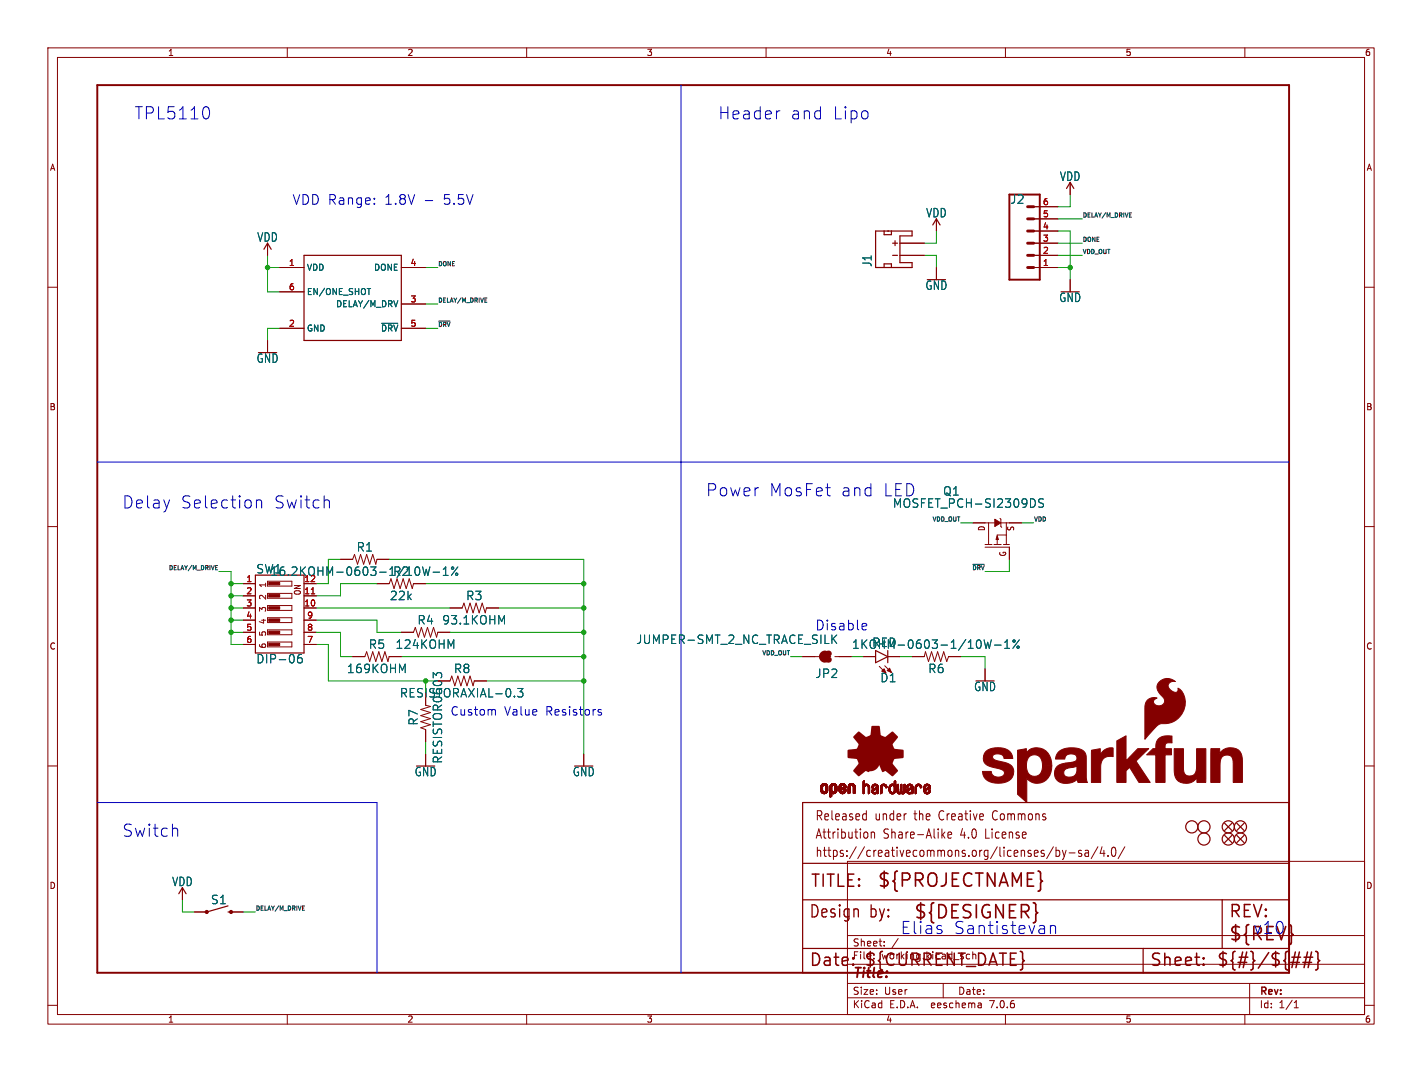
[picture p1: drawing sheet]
<svg xmlns="http://www.w3.org/2000/svg" width="297mm" height="224mm" viewBox="0 0 297 224" stroke-linecap="round" stroke-linejoin="round" font-family="sans-serif">
<defs><g id="words">
<g font-size="3.8" fill="#840000">
<text x="183.1" y="185.7">${PROJECTNAME}</text>
<text x="190.8" y="192.3">${DESIGNER}</text>
<text x="256.5" y="196.9">${REV}</text>
</g>
<g font-size="3.5" fill="#0000c2">
<text x="27.9" y="25.2">TPL5110</text>
<text x="149.9" y="25.2">Header</text>
<text x="164.9" y="25.2">and</text>
<text x="173.7" y="25.2">Lipo</text>
<text x="25.4" y="106.4">Delay</text>
<text x="37.6" y="106.4">Selection</text>
<text x="57" y="106.4">Switch</text>
<text x="147.3" y="103.9">Power</text>
<text x="160.5" y="103.9">MosFet</text>
<text x="175.4" y="103.9">and</text>
<text x="25.4" y="175">Switch</text>
<text x="188" y="195.3">Elias</text>
<text x="199" y="195.3">Santistevan</text>
<text x="261.6" y="195.3">v10</text>
</g>
<text font-size="3.5" fill="#006464" x="184.2" y="103.9">LED</text>
<g font-size="3.5" fill="#840000">
<text x="169.2" y="185.7">TITLE:</text>
<text x="168.9" y="192.1">Design</text>
<text x="181.6" y="192.1">by:</text>
<text x="256.5" y="192.1">REV:</text>
<text x="168.9" y="202.2">Date:</text>
<text x="180.3" y="202.2">${CURRENT_DATE}</text>
<text x="240" y="202.2">Sheet:</text>
<text x="254" y="202.2">${#}/${##}</text>
</g>
<g font-size="2.8" fill="#0000c2">
<text x="61" y="42.9">VDD Range:</text>
<text x="80.2" y="42.9">1.8V</text>
<text x="92.5" y="42.9">5.5V</text>
</g>
<text font-size="2.8" fill="#006464" x="170.2" y="131.8">Disable</text>
<text font-size="2.8" fill="#840000" x="178" y="204.8">Title:</text>
<g font-size="2.7" fill="#840000">
<text x="170.2" y="171.7">Released</text>
<text x="182.7" y="171.7">under</text>
<text x="191.1" y="171.7">the</text>
<text x="196.5" y="171.7">Creative</text>
<text x="208" y="171.7">Commons</text>
<text x="170.2" y="175.5">Attribution</text>
<text x="170.2" y="179.3">https://creativecommons.org/licenses/by-sa/4.0/</text>
<text x="184.5" y="175.5">Share-Alike</text>
<text x="200.8" y="175.5">4.0</text>
<text x="206.2" y="175.5">License</text>
</g>
<g font-size="2.5" fill="#006464">
<text x="221.3" y="38">VDD</text>
<text x="193.3" y="45.6">VDD</text>
<text x="210.9" y="42.8">J2</text>
<text x="53.6" y="50.7">VDD</text>
<text x="182.3" y="55.8" transform="rotate(-90 182.3 55.8)">J1</text>
<text x="193.2" y="60.8">GND</text>
<text x="221.1" y="63.3">GND</text>
<text x="53.5" y="76">GND</text>
<text x="186.4" y="106.3">MOSFET_PCH-SI2309DS</text>
<text x="196.9" y="103.7">Q1</text>
<text x="53.4" y="120">SW1</text>
<text x="74.4" y="115.4">R1</text>
<text x="56.4" y="120.5">16.2KOHM-0603-1/10W-1%</text>
<text x="81.4" y="125.6">22k</text>
<text x="82" y="120.5">R2</text>
<text x="97.3" y="125.6">R3</text>
<text x="87.1" y="130.7">R4</text>
<text x="92.3" y="130.7">93.1KOHM</text>
<text x="77" y="135.7">R5</text>
<text x="82.5" y="135.7">124KOHM</text>
<text x="132.8" y="134.7">JUMPER-SMT_2_NC_TRACE_SILK</text>
<text x="177.9" y="135.7">1KOHM-0603-1/10W-1%</text>
<text x="182.1" y="135.4">RED</text>
<text x="53.4" y="138.8">DIP-06</text>
<text x="72.4" y="140.8">169KOHM</text>
<text x="94.7" y="140.8">R8</text>
<text x="170.2" y="141.8">JP2</text>
<text x="183.8" y="142.7">D1</text>
<text x="193.8" y="140.8">R6</text>
<text x="83.4" y="145.9">RESISTORAXIAL-0.3</text>
<text x="203.4" y="144.6">GND</text>
<text x="87.5" y="151.6" transform="rotate(-90 87.5 151.6)">R7</text>
<text x="92.6" y="159.6" transform="rotate(-90 92.6 159.6)">RESISTOR0603</text>
<text x="86.5" y="162.4">GND</text>
<text x="119.5" y="162.4">GND</text>
<text x="35.9" y="185.3">VDD</text>
<text x="44" y="189.1">S1</text>
</g>
<g font-size="2.5" fill="#0000c2">
<text x="94" y="149.6">Custom</text>
<text x="105.3" y="149.6">Value</text>
<text x="113.9" y="149.6">Resistors</text>
</g>
<g font-size="2.1" fill="#840000">
<text x="178" y="197.9">Sheet:</text>
<text x="178" y="200.6">File:</text>
<text x="184.1" y="200.6">working.kicad_sch</text>
<text x="178" y="208">Size:</text>
<text x="184.7" y="208">User</text>
<text x="200" y="208">Date:</text>
<text x="263" y="208.2">Rev:</text>
<text x="178" y="210.8">KiCad</text>
<text x="185.7" y="210.8">E.D.A.</text>
<text x="194.6" y="210.8">eeschema</text>
<text x="207" y="210.8">7.0.6</text>
<text x="263" y="210.8">Id:</text>
<text x="267.1" y="210.8">1/1</text>
</g>
<g font-size="1.8" fill="#840000">
<text x="35" y="11.9">1</text>
<text x="85" y="11.9">2</text>
<text x="135" y="11.9">3</text>
<text x="185" y="11.9">4</text>
<text x="235" y="11.9">5</text>
<text x="285" y="11.9">6</text>
<text x="10.3" y="35.9">A</text>
<text x="285.3" y="35.9">A</text>
<text x="10.3" y="85.9">B</text>
<text x="285.3" y="85.9">B</text>
<text x="205.9" y="111" transform="rotate(-90 205.9 111)">D</text>
<text x="212" y="111" transform="rotate(-90 212 111)">S</text>
<text x="210.3" y="116.4" transform="rotate(-90 210.3 116.4)">G</text>
<text x="55.8" y="125.4" transform="rotate(-90 55.8 125.4)">2</text>
<text x="55.8" y="122.9" transform="rotate(-90 55.8 122.9)">1</text>
<text x="63" y="124.4" transform="rotate(-90 63 124.4)">ON</text>
<text x="55.8" y="130.5" transform="rotate(-90 55.8 130.5)">4</text>
<text x="55.8" y="128" transform="rotate(-90 55.8 128)">3</text>
<text x="10.3" y="135.9">C</text>
<text x="55.8" y="135.6" transform="rotate(-90 55.8 135.6)">6</text>
<text x="55.8" y="133.1" transform="rotate(-90 55.8 133.1)">5</text>
<text x="285.3" y="135.9">C</text>
<text x="10.3" y="185.9">D</text>
<text x="285.3" y="185.9">D</text>
<text x="35" y="213.8">1</text>
<text x="85" y="213.8">2</text>
<text x="135" y="213.8">3</text>
<text x="185" y="213.8">4</text>
<text x="235" y="213.8">5</text>
<text x="285" y="213.8">6</text>
</g>
<g font-size="1.8" fill="#a90000">
<text x="217.7" y="45.5">5</text>
<text x="217.7" y="42.9">6</text>
<text x="217.7" y="53.1">2</text>
<text x="217.7" y="50.5">3</text>
<text x="217.7" y="48">4</text>
<text x="60.3" y="55.6">1</text>
<text x="85.7" y="55.6">4</text>
<text x="217.7" y="55.6">1</text>
<text x="60.3" y="60.7">6</text>
<text x="85.7" y="63.2">3</text>
<text x="60.3" y="68.3">2</text>
<text x="85.7" y="68.3">5</text>
<text x="51.4" y="121.7">1</text>
<text x="51.4" y="124.2">2</text>
<text x="63.5" y="124.2">11</text>
<text x="63.5" y="121.7">12</text>
<text x="51.4" y="126.7">3</text>
<text x="51.4" y="129.3">4</text>
<text x="51.4" y="131.8">5</text>
<text x="63.5" y="126.7">10</text>
<text x="64.1" y="131.8">8</text>
<text x="64.1" y="129.3">9</text>
<text x="51.4" y="134.4">6</text>
<text x="64.1" y="134.4">7</text>
</g>
<g font-size="1.8" fill="#006464">
<text x="64" y="56.7">VDD</text>
<text x="78" y="56.7">DONE</text>
<text x="64" y="61.8">EN/ONE_SHOT</text>
<text x="70.1" y="64.4">DELAY/M_DRV</text>
<text x="64" y="69.4">GND</text>
<text x="79.5" y="69.4">~{DRV}</text>
</g>
<g font-size="1.2" fill="#0f0f0f">
<text x="226.1" y="45.5">DELAY/M_DRIVE</text>
<text x="226.1" y="53.1">VDD_OUT</text>
<text x="226.1" y="50.6">DONE</text>
<text x="91.4" y="55.6">DONE</text>
<text x="91.4" y="63.3">DELAY/M_DRIVE</text>
<text x="91.4" y="68.3">~{DRV}</text>
<text x="194.6" y="109">VDD_OUT</text>
<text x="215.9" y="109">VDD</text>
<text x="35.1" y="119.1">DELAY/M_DRIVE</text>
<text x="202.9" y="119.1">~{DRV}</text>
<text x="159.1" y="136.9">VDD_OUT</text>
<text x="53.3" y="190.3">DELAY/M_DRIVE</text>
</g>
</g></defs>
<g fill="none" stroke="#840000" stroke-width=".21">
<path d="M10 10h277v203.9h-277zM12 12h273v199.9h-273zM60 10v2M110 10v2M160 10v2M210 10v2M260 10v2M223.5 38.1v2.5M10 60h2M55.9 50.8v2.5M58.4 55.9h5.1M83.8 55.9h5.1"/>
<path d="M185.4 55.9h.1M185.4 48.3h.1M188 53.3h5M188 50.8h5M195.6 45.7v2.6M195.6 55.9v2.5M215.9 55.9h5.1M215.9 53.3h5.1M215.9 50.8h5.1M215.9 48.3h5.1M215.9 45.7h5.1M215.9 43.2h5.1"/>
<path d="M223.5 58.4v2.6M285 60h2M55.9 71.1v2.6M58.4 68.6h5.1M58.4 61h5.1M83.8 68.6h5.1M83.8 63.5h5.1M10 110h2M71.1 116.8h2.6l.3-1 .7 2.1 .6-2.1 .6 2.1 .7-2.1 .6 2.1 .7-2.1 .6 2.1 .2-1.1h2.6M203.2 109.2h4.5M205.7 114.3h5.1v2.5M205.7 113.7h1.5"/>
<path d="M206.5 109.2v4.5M207.6 113.7h1.5M208.9 108.3l.1 .2v1.5l.2 .2M209.1 109.2h4.3M209.6 113.7h1.2M210.2 109.2v4.5M210.2 111.8h-1.9v1.9M285 110h2M50.8 127h2.5M50.8 121.9h2.5M50.8 124.5h2.5M50.8 129.5h2.5"/>
<path d="M50.8 132.1h2.5M50.8 134.6h2.5M55.9 121.4h5.1v1h-5.1zM55.9 124h5.1v1h-5.1M55.9 126.5h5.1v1h-5.1M55.9 129h5.1v1h-5.1M55.9 131.6h5.1v1h-5.1M55.9 134.1h5.1v1h-5.1M63.5 127h2.5M63.5 121.9h2.5M63.5 124.5h2.5M63.5 129.5h2.5"/>
<path d="M63.5 132.1h2.5M63.5 134.6h2.5M73.7 137.2h2.5l.4-1.1 .6 2.1 .7-2.1 .6 2.1 .6-2.1 .7 2.1 .6-2.1 .6 2.1 .3-1h2.5M78.7 121.9h2.6l.4-1 .6 2 .6-2 .7 2 .6-2 .6 2 .7-2 .6 2 .3-1h2.5M83.8 132.1h2.6l.3-1 .7 2 .6-2 .6 2 .7-2 .6 2 .7-2 .6 2 .2-1h2.6M94 127h2.5l.4-1 .6 2 .7-2 .6 2 .6-2 .7 2 .6-2 .6 2 .3-1h2.5M167.6 137.2h3.5M174.4 137.2h3.4M180.3 137.2h2.6M183.6 139.2l1.4 1.4M184.8 139.1l1.4 1.4M185.4 137.2h2.6"/>
<path d="M190.5 137.2h2.5l.3-1.1 .6 2.1 .7-2.1 .6 2.1 .6-2.1 .7 2.1 .6-2.1 .6 2.1 .4-1h2.6M205.7 139.7v2.5M10 160h2M88.9 144.8v2.5l1 .3-2 .6 2 .6-2 .7 2 .6-2 .6 2 .7-2 .6 1 .4v2.5M88.9 157.5v2.5M91.4 142.2h2.6l.4-1 .6 2.1 .6-2.1 .7 2.1 .6-2.1 .6 2.1 .7-2.1 .6 2.1 .3-1.1h2.5M121.9 157.5v2.5M285 160h2M177 179.9h108v32h-108zM180.5 170l.4 .1M180.9 169.3v2M180.9 171.2l-.4 .1"/>
<path d="M181.2 174v.9M182 173.8v1.3M182 174l.2-.2 .4 .1 .1 1.2M196.9 174.4l.5 .7M197.4 173.8l-.7 .7M198 174.4l.8-.1-.1-.4-.5-.1-.2 .3 .1 .9h.6M220 176.9l-1.4 2.5M220.6 177v1.9M220.6 177.7l.4-.1 .3 .4-.1 .8h-.6M221.9 177.6l.4 1.3M222.3 178.9l-.2 .5-.2 .1M222.7 177.6l-.4 1.3"/>
<path d="M223.3 178.2h1.2M225.9 177.7l-.4-.1-.2 .3v.3l.6 .1v.5h-.6M226.7 177.7h.6l.1 1.2M227.4 178.1l-.6 .1a.4 .4 0 0 0-.2 .3 .4 .4 0 0 0 .2 .4l.6-.1M229.3 176.9l-1.4 2.5M230.2 176.9l-.4 1.4h1M230.6 177.6v1.3M231.4 178.7v.2M232.4 177.1l.3-.1a1.34 1.34 0 0 1 0 1.9h-.2a1.44 1.44 0 0 1-.1-1.8zM234.9 176.9l-1.4 2.5M38.1 185.4v2.6M40.6 190.5h2.6"/>
<path d="M48.3 190.5h2.5M177 195.4h108M184.7 197.5v.1M184.7 196.7v.1M187.6 196l-1.3 2M10 210h2M60 211.9v2M110 211.9v2M160 211.9v2M177 208.4h108M177 205.4h108M177 201.4h108"/>
<path d="M197 205.4v3M204.9 209.6l.1 .9M205 210.4l-.2 .1M205 209.9h-.2M210 211.9v2M260 211.9v2M261 205.4v6.5M270.3 210.5h.9M270.3 209.4l.4-.4v1.5M285 210h2"/>
</g>
<g fill="none" stroke="#006464" stroke-width=".21">
<path d="M76.7 60.3h.7M79.7 67.5h3.4M88.3 118.4l.4 1.8 .3-1.3 .4 1.3 .4-1.8M90.5 119.5h1.3M92.6 118.9l.5-.5v1.8M95.6 118.4l-1.3 1.8M216.2 104.6v.9M217.9 104.3l-.6-.1-.3 .2v.5l.8 .3 .1 .4-.3 .4-.7-.1M63 136.7a.7 .7 0 0 0-.9 .8v.6l.2 .3 .5 .1 .3-.2v-.6l-.1-.2-.5-.1-.4 .3M92.6 120.2h1M104.8 129.8l.6-1.2v1.8M174 133.4l.8 1"/>
<path d="M174.8 132.6l-1.1 1.1M207.1 133.7l-.5 1.7-.3-1.2-.3 1.2M207.7 134.8h1.4M209.8 135.4h1.1M209.8 134.2l.6-.5v1.7M212.9 133.7l-1.4 1.7M91.2 141.1l-.7-.6v1.1M91.2 140.7l.3-.2 .7 .2M108.1 143.8h1.1l-.6 .7 .5 .2v.7l-.2 .2h-.5l-.3-.2"/>
<circle cx="94.5" cy="118.7" r=".25"/>
<circle cx="95.4" cy="119.9" r=".25"/>
<circle cx="211.8" cy="133.9" r=".25"/>
<circle cx="212.6" cy="135.2" r=".25"/>
</g>
<g fill="none" stroke="#840000" stroke-width=".25">
<path d="M222.8 39.4l.7-1.3 .8 1.3M55.1 52.1l.8-1.3 .7 1.3M63.5 53.3h20.3v17.8h-20.3zM182.9 48.3h7.6v1h-2.5v5.6h2.5v1h-7.6zM184.7 48.3v.7h1.5v-.7M184.7 55.9v-.8h1.5v.8M186.4 53.3h1.1M186.4 50.8h1.1M186.9 50.3v1M194.8 47l.8-1.3 .7 1.3M53.3 120.1h10.2v16.3h-10.2zM171.7 137.2h1.8"/>
<path d="M182.9 135.9l2.5 1.3-2.5 1.2zM185.4 135.9v2.5M167.6 167.6h101.6v35.6h-101.6zM255.8 174.5l1.5 1.5M255.8 172l1.5 1.5M257.3 174.5l-1.5 1.5M257.3 172l-1.5 1.5M258.3 174.5l1.5 1.5M258.3 172l1.5 1.5M259.8 172l-1.5 1.5M259.8 174.5l-1.5 1.5M37.3 186.7l.8-1.3 .8 1.3"/>
<path d="M47.6 189.2l-4.4 1.3M47.6 190.5h.7M167.6 198.1h101.6M167.6 180.3h101.6M167.6 188h101.6M238.8 198.1v5.1M255.3 188v10.1"/>
<circle cx="248.9" cy="172.7" r="1.27"/>
<circle cx="251.5" cy="175.3" r="1.27"/>
<circle cx="251.5" cy="172.7" r="1.27"/>
<circle cx="256.5" cy="175.3" r="1.27"/>
<circle cx="256.5" cy="172.7" r="1.27"/>
<circle cx="259.1" cy="172.7" r="1.27"/>
<circle cx="259.1" cy="175.3" r="1.27"/>
</g>
<g fill="#840000" stroke="#840000" stroke-width=".21">
<path d="M56.1 121.7h2.3v.5h-2.3z"/>
<path d="M56.1 124.2h2.3v.5h-2.3z"/>
<path d="M56.1 126.7h2.3v.6h-2.3z"/>
<path d="M56.1 129.3h2.3v.5h-2.3z"/>
<path d="M56.1 131.8h2.3v.5h-2.3z"/>
<path d="M56.1 134.4h2.3v.5h-2.3z"/>
<path d="M184.7 139.7l.3 .9-.9-.4z"/>
<path d="M185.3 140.1l.5-.5 .4 .9z"/>
<path d="M242.1 142.5a2.45 2.45 0 0 1 3.4-.1 1.05 1.05 0 0 0-1.4 .5 1.05 1.05 0 0 0 .6 1.4 .75 .75 0 0 0 1.4-.1l-.1-.5a3.8 3.8 0 0 1 .8 5.5 4.3 4.3 0 0 1-4.3 2 7.8 7.8 0 0 0-2.7 2.4l-.7 .8v-6.4a1.93 1.93 0 0 1 2.6-2.2 .81 .81 0 0 0-.8 .9 .81 .81 0 0 0 1 .7 1.09 1.09 0 0 0 1.3-.6 1.09 1.09 0 0 0-.4-1.3 2.08 2.08 0 0 1-.7-3z"/>
<path d="M171.4 165.1h.4z"/>
<path d="M171.4 165l.4 .1z"/>
<path d="M171.4 165h.4z"/>
<path d="M171.4 164.9l.4 .1z"/>
<path d="M171.4 164.9h.4z"/>
<path d="M171.4 164.8l.4 .1z"/>
<path d="M171.4 164.8h.4z"/>
<path d="M171.4 164.7l.4 .1z"/>
<path d="M171.4 164.7h.4z"/>
<path d="M171.4 164.6l.4 .1z"/>
<path d="M171.4 164.6h.4z"/>
<path d="M171.4 164.5l.4 .1z"/>
<path d="M171.4 164.5h.4z"/>
<path d="M171.4 164.4l.4 .1z"/>
<path d="M171.4 164.4h.4z"/>
<path d="M171.4 164.3l.4 .1z"/>
<path d="M171.4 165.2h.4z"/>
<path d="M171.4 165.1l.4 .1z"/>
<path d="M171.4 164.3h.4z"/>
<path d="M171.4 165.3h.5z"/>
<path d="M171.4 165.2l.5 .1z"/>
<path d="M171.4 165.2h.5z"/>
<path d="M171.4 164.2l.5 .1z"/>
<path d="M171.4 164.2h.5z"/>
<path d="M171.5 165.3h.5z"/>
<path d="M171.5 165.3h.4z"/>
<path d="M171.5 164.2h.4z"/>
<path d="M171.5 164.1l.4 .1z"/>
<path d="M171.5 164.1h.4z"/>
<path d="M171.5 164.1h.5z"/>
<path d="M171.5 165.4h.5z"/>
<path d="M171.5 165.3l.5 .1z"/>
<path d="M171.5 165.4h.6z"/>
<path d="M171.5 164.1h.6z"/>
<path d="M171.5 165.4h1.3z"/>
<path d="M171.5 164l1.3 .1z"/>
<path d="M171.5 164h1.3z"/>
<path d="M171.5 165.5h1.3z"/>
<path d="M171.5 165.4l1.3 .1z"/>
<path d="M171.6 165.5h1.1z"/>
<path d="M171.6 164h1.1z"/>
<path d="M171.6 163.9l1.1 .1z"/>
<path d="M171.6 163.9h1.1z"/>
<path d="M171.6 165.5l1.1 .1z"/>
<path d="M171.6 165.6h1.1z"/>
<path d="M171.6 163.8l1.1 .1z"/>
<path d="M171.7 165.6h.9z"/>
<path d="M171.7 163.8h.9z"/>
<path d="M171.7 165.6l.9 .1z"/>
<path d="M171.7 165.7h.9z"/>
<path d="M171.7 163.8h.8z"/>
<path d="M171.8 165.7h.7z"/>
<path d="M171.8 163.8h.7z"/>
<path d="M171.8 163.7l.7 .1z"/>
<path d="M171.8 163.7h.7z"/>
<path d="M171.9 165.7l.5 .1z"/>
<path d="M171.9 163.7h.5z"/>
<path d="M171.9 165.8h.5z"/>
<path d="M172 163.7h.3z"/>
<path d="M172 165.8h.3z"/>
<path d="M172.1 165.8h.1z"/>
<path d="M172.1 163.7h.2z"/>
<path d="M172.2 164.1h.6z"/>
<path d="M172.2 165.4h.6z"/>
<path d="M172.3 164.1h.5z"/>
<path d="M172.3 165.4h.5z"/>
<path d="M172.3 165.3l.5 .1z"/>
<path d="M172.3 165.3h.5z"/>
<path d="M172.4 165.3h.4z"/>
<path d="M172.4 165.3h.5z"/>
<path d="M172.4 164.1h.4z"/>
<path d="M172.4 164.1l.5 .1z"/>
<path d="M172.4 164.2h.5z"/>
<path d="M172.4 165.2l.5 .1z"/>
<path d="M172.4 165.2h.5z"/>
<path d="M172.5 165.2h.4z"/>
<path d="M172.5 164.3h.4z"/>
<path d="M172.5 164.2l.4 .1z"/>
<path d="M172.5 164.2h.4z"/>
<path d="M172.5 165.1l.4 .1z"/>
<path d="M172.5 165.1h.4z"/>
<path d="M172.5 165l.4 .1z"/>
<path d="M172.5 165h.4z"/>
<path d="M172.5 164.9l.4 .1z"/>
<path d="M172.5 164.9h.4z"/>
<path d="M172.5 164.8l.4 .1z"/>
<path d="M172.5 164.8h.4z"/>
<path d="M172.5 164.7l.4 .1z"/>
<path d="M172.5 164.7h.4z"/>
<path d="M172.5 164.6l.4 .1z"/>
<path d="M172.5 164.6h.4z"/>
<path d="M172.5 164.5l.4 .1z"/>
<path d="M172.5 164.5h.4z"/>
<path d="M172.5 164.4l.4 .1z"/>
<path d="M172.5 164.4h.4z"/>
<path d="M172.5 164.3l.4 .1z"/>
<path d="M173.3 166.4h.3z"/>
<path d="M173.3 166.4h.4z"/>
<path d="M173.3 166.3l.4 .1z"/>
<path d="M173.3 166.3h.4z"/>
<path d="M173.3 166.2l.4 .1z"/>
<path d="M173.3 166.2h.4z"/>
<path d="M173.3 166.1l.4 .1z"/>
<path d="M173.3 166.1h.4z"/>
<path d="M173.3 166l.4 .1z"/>
<path d="M173.3 166h.4z"/>
<path d="M173.3 165.9l.4 .1z"/>
<path d="M173.3 165.9h.4z"/>
<path d="M173.3 165.8l.4 .1z"/>
<path d="M173.3 165.8h.4z"/>
<path d="M173.3 165.7l.5 .1z"/>
<path d="M173.3 165.7h1.1z"/>
<path d="M173.3 165.7h1.2z"/>
<path d="M173.3 165.6l1.2 .1z"/>
<path d="M173.3 165.6h1.2z"/>
<path d="M173.3 165.6h1.3z"/>
<path d="M173.3 165.5l1.3 .1z"/>
<path d="M173.3 165.5h1.3z"/>
<path d="M173.3 165.5h1.4z"/>
<path d="M173.3 165.4l1.4 .1z"/>
<path d="M173.3 165.4h1.4z"/>
<path d="M173.3 165.4h.7z"/>
<path d="M173.3 165.4h.6z"/>
<path d="M173.3 165.3l.6 .1z"/>
<path d="M173.3 165.3h.6z"/>
<path d="M173.3 165.3h.5z"/>
<path d="M173.3 165.2l.5 .1z"/>
<path d="M173.3 165.2h.5z"/>
<path d="M173.3 165.2h.4z"/>
<path d="M173.3 165.1l.4 .1z"/>
<path d="M173.3 165.1h.4z"/>
<path d="M173.3 165l.4 .1z"/>
<path d="M173.3 165h.4z"/>
<path d="M173.3 164.9l.4 .1z"/>
<path d="M173.3 164.9h.4z"/>
<path d="M173.3 164.8l.4 .1z"/>
<path d="M173.3 164.8h.4z"/>
<path d="M173.3 164.7l.4 .1z"/>
<path d="M173.3 164.7h.4z"/>
<path d="M173.3 164.6l.4 .1z"/>
<path d="M173.3 164.6h.4z"/>
<path d="M173.3 164.5l.4 .1z"/>
<path d="M173.3 164.5h.4z"/>
<path d="M173.3 164.4l.4 .1z"/>
<path d="M173.3 164.4h.4z"/>
<path d="M173.3 164.3l.4 .1z"/>
<path d="M173.3 164.3h.4z"/>
<path d="M173.3 164.2l.5 .1z"/>
<path d="M173.3 166.5h.2z"/>
<path d="M173.3 166.4l.2 .1z"/>
<path d="M173.3 164.2h.5z"/>
<path d="M173.4 166.5h.1z"/>
<path d="M173.4 164.2h.4z"/>
<path d="M173.4 164.1l.4 .1z"/>
<path d="M173.4 164.1h.5z"/>
<path d="M173.4 164.1h.6z"/>
<path d="M173.4 164l1.3 .1z"/>
<path d="M173.4 164h1.3z"/>
<path d="M173.5 164h1.2z"/>
<path d="M173.5 163.9l1.1 .1z"/>
<path d="M173.5 163.9h1.1z"/>
<path d="M173.6 163.9h1z"/>
<path d="M173.6 163.8l1 .1z"/>
<path d="M173.6 163.8h1z"/>
<path d="M173.6 163.8h.9z"/>
<path d="M173.7 163.8h.8z"/>
<path d="M173.7 163.8h.7z"/>
<path d="M173.7 163.7l.7 .1z"/>
<path d="M173.7 163.7h.7z"/>
<path d="M173.8 163.7h.6z"/>
<path d="M173.8 165.7l.5 .1z"/>
<path d="M173.8 163.7h.5z"/>
<path d="M173.8 165.8h.5z"/>
<path d="M173.9 163.7h.4z"/>
<path d="M173.9 165.8h.3z"/>
<path d="M173.9 163.7h.3z"/>
<path d="M173.9 163.7h.2z"/>
<path d="M174 165.8h.1z"/>
<path d="M174.1 164.1h.6z"/>
<path d="M174.1 165.4h.6z"/>
<path d="M174.2 165.4h.5z"/>
<path d="M174.2 164.1h.5z"/>
<path d="M174.2 165.3l.5 .1z"/>
<path d="M174.3 165.3h.4z"/>
<path d="M174.3 164.1h.4z"/>
<path d="M174.3 164.1l.4 .1z"/>
<path d="M174.3 165.3h.5z"/>
<path d="M174.3 164.2h.5z"/>
<path d="M174.3 165.2l.5 .1z"/>
<path d="M174.4 165.2h.4z"/>
<path d="M174.4 164.2h.4z"/>
<path d="M174.4 164.3h.4z"/>
<path d="M174.4 164.2l.4 .1z"/>
<path d="M174.4 165.1l.4 .1z"/>
<path d="M174.4 165.1h.4z"/>
<path d="M174.4 164.4h.4z"/>
<path d="M174.4 164.3l.4 .1z"/>
<path d="M174.4 165l.4 .1z"/>
<path d="M174.4 165h.4z"/>
<path d="M174.4 164.9l.4 .1z"/>
<path d="M174.4 164.9h.4z"/>
<path d="M174.4 164.8l.4 .1z"/>
<path d="M174.4 164.8h.4z"/>
<path d="M174.4 164.7l.4 .1z"/>
<path d="M174.4 164.7h.4z"/>
<path d="M174.4 164.6l.4 .1z"/>
<path d="M174.4 164.6h.4z"/>
<path d="M174.4 164.5l.4 .1z"/>
<path d="M174.4 164.5h.4z"/>
<path d="M174.4 164.4l.4 .1z"/>
<path d="M175.3 165.2h.4z"/>
<path d="M175.3 165.1l.3 .1z"/>
<path d="M175.3 165.1h.3z"/>
<path d="M175.3 165.1h.4z"/>
<path d="M175.3 165l.4 .1z"/>
<path d="M175.3 165h.4z"/>
<path d="M175.3 165h.5z"/>
<path d="M175.3 165h.6z"/>
<path d="M175.3 164.9l.6 .1z"/>
<path d="M175.3 164.9h.7z"/>
<path d="M175.3 164.9h.8z"/>
<path d="M175.3 164.8l.9 .1z"/>
<path d="M175.3 164.8h.9z"/>
<path d="M175.3 164.8h1z"/>
<path d="M175.3 164.7l1.1 .1z"/>
<path d="M175.3 164.7h1.1z"/>
<path d="M175.3 164.7h1.2z"/>
<path d="M175.3 164.6l1.3 .1z"/>
<path d="M175.3 164.6h1.3z"/>
<path d="M175.3 164.6h1.4z"/>
<path d="M175.3 164.6h.3z"/>
<path d="M175.3 164.5l.3 .1z"/>
<path d="M175.3 164.5h.3z"/>
<path d="M175.3 164.4l.3 .1z"/>
<path d="M175.3 164.4h.3z"/>
<path d="M175.3 164.3l.3 .1z"/>
<path d="M175.3 164.3h.3z"/>
<path d="M175.3 164.3h.4z"/>
<path d="M175.3 164.2l.4 .1z"/>
<path d="M175.3 165.3h.4z"/>
<path d="M175.3 165.2l.4 .1z"/>
<path d="M175.3 164.2h.4z"/>
<path d="M175.3 165.3h.5z"/>
<path d="M175.3 164.1l.4 .1z"/>
<path d="M175.3 164.1h.5z"/>
<path d="M175.3 165.3l.5 .1z"/>
<path d="M175.3 165.4h.6z"/>
<path d="M175.3 165.4h.5z"/>
<path d="M175.3 164.1h.6z"/>
<path d="M175.3 165.4h1.3z"/>
<path d="M175.3 164l1.3 .1z"/>
<path d="M175.3 164h1.3z"/>
<path d="M175.4 165.5h1.2z"/>
<path d="M175.4 165.4l1.2 .1z"/>
<path d="M175.4 164h1.2z"/>
<path d="M175.4 165.5h1.1z"/>
<path d="M175.4 163.9l1.2 .1z"/>
<path d="M175.4 165.5l1.1 .1z"/>
<path d="M175.4 163.9h1.1z"/>
<path d="M175.4 165.6h1.1z"/>
<path d="M175.5 165.6h1z"/>
<path d="M175.5 163.9h1z"/>
<path d="M175.5 165.6h.9z"/>
<path d="M175.5 163.8l1 .1z"/>
<path d="M175.5 163.8h1z"/>
<path d="M175.5 163.8h.9z"/>
<path d="M175.5 165.6l.9 .1z"/>
<path d="M175.5 165.7h.9z"/>
<path d="M175.6 165.7h.8z"/>
<path d="M175.6 163.8h.8z"/>
<path d="M175.6 165.7h.7z"/>
<path d="M175.6 163.7l.7 .1z"/>
<path d="M175.6 163.7h.7z"/>
<path d="M175.7 163.7h.6z"/>
<path d="M175.7 165.7h.6z"/>
<path d="M175.7 163.7h.5z"/>
<path d="M175.7 165.7l.5 .1z"/>
<path d="M175.7 164.6h1z"/>
<path d="M175.8 163.7h.4z"/>
<path d="M175.8 165.8h.4z"/>
<path d="M175.8 164.6h.9z"/>
<path d="M175.8 163.7h.3z"/>
<path d="M175.8 165.8h.3z"/>
<path d="M175.9 165.8h.2z"/>
<path d="M175.9 164.5l.8 .1z"/>
<path d="M175.9 163.7h.2z"/>
<path d="M175.9 164.5h.8z"/>
<path d="M176 164.5h.7z"/>
<path d="M176 164.1h.6z"/>
<path d="M176.1 165.4h.5z"/>
<path d="M176.1 164.5h.6z"/>
<path d="M176.1 164.1h.5z"/>
<path d="M176.1 164.4l.6 .1z"/>
<path d="M176.1 164.4h.6z"/>
<path d="M176.1 164.1h.6z"/>
<path d="M176.1 165.3l.5 .1z"/>
<path d="M176.2 165.3h.5z"/>
<path d="M176.2 164.1h.5z"/>
<path d="M176.2 164.1l.5 .1z"/>
<path d="M176.2 164.4h.5z"/>
<path d="M176.2 164.2h.5z"/>
<path d="M176.3 165.3h.4z"/>
<path d="M176.3 165.2l.4 .1z"/>
<path d="M176.3 164.4h.4z"/>
<path d="M176.3 164.2h.4z"/>
<path d="M176.3 165.2h.4z"/>
<path d="M176.3 164.3l.4 .1z"/>
<path d="M176.3 164.3h.4z"/>
<path d="M176.3 164.2l.4 .1z"/>
<path d="M176.3 165.1l.4 .1z"/>
<path d="M176.3 165.1h.4z"/>
<path d="M176.3 165l.4 .1z"/>
<path d="M176.3 165h.4z"/>
<path d="M176.4 165h.3z"/>
<path d="M176.4 164.9l.3 .1z"/>
<path d="M176.5 164.9h.2z"/>
<path d="M177.1 165.7h.3z"/>
<path d="M177.1 165.7h.4z"/>
<path d="M177.1 165.6l.4 .1z"/>
<path d="M177.1 165.6h.4z"/>
<path d="M177.1 165.5l.4 .1z"/>
<path d="M177.1 165.5h.4z"/>
<path d="M177.1 165.4l.4 .1z"/>
<path d="M177.1 165.4h.4z"/>
<path d="M177.1 165.3l.4 .1z"/>
<path d="M177.1 165.3h.4z"/>
<path d="M177.1 165.2l.4 .1z"/>
<path d="M177.1 165.2h.4z"/>
<path d="M177.1 165.1l.4 .1z"/>
<path d="M177.1 165.1h.4z"/>
<path d="M177.1 165l.4 .1z"/>
<path d="M177.1 165h.4z"/>
<path d="M177.1 164.9l.4 .1z"/>
<path d="M177.1 164.9h.4z"/>
<path d="M177.1 164.8l.4 .1z"/>
<path d="M177.1 164.8h.4z"/>
<path d="M177.1 164.7l.4 .1z"/>
<path d="M177.1 164.7h.4z"/>
<path d="M177.1 164.6l.4 .1z"/>
<path d="M177.1 164.6h.4z"/>
<path d="M177.1 164.5l.4 .1z"/>
<path d="M177.1 164.5h.4z"/>
<path d="M177.1 164.4l.4 .1z"/>
<path d="M177.1 164.4h.4z"/>
<path d="M177.1 164.3l.4 .1z"/>
<path d="M177.1 164.3h.4z"/>
<path d="M177.2 165.7h.2z"/>
<path d="M177.2 164.3h.3z"/>
<path d="M177.2 164.3h.4z"/>
<path d="M177.2 164.2l.4 .1z"/>
<path d="M177.2 165.7l.1 .1z"/>
<path d="M177.2 164.2h.4z"/>
<path d="M177.2 164.1l.5 .1z"/>
<path d="M177.2 164.1h.5z"/>
<path d="M177.2 164.1h.6z"/>
<path d="M177.2 164l1.3 .1z"/>
<path d="M177.2 164h1.3z"/>
<path d="M177.3 164h1.2z"/>
<path d="M177.3 163.9l1.2 .1z"/>
<path d="M177.3 163.9h1.2z"/>
<path d="M177.3 163.9h1.1z"/>
<path d="M177.4 163.9h1z"/>
<path d="M177.4 163.8l1 .1z"/>
<path d="M177.4 163.8h1z"/>
<path d="M177.4 163.8h.9z"/>
<path d="M177.5 163.8h.8z"/>
<path d="M177.5 163.7l.8 .1z"/>
<path d="M177.5 163.7h.7z"/>
<path d="M177.6 163.7h.6z"/>
<path d="M177.6 163.7h.5z"/>
<path d="M177.7 163.7h.4z"/>
<path d="M177.7 163.7h.3z"/>
<path d="M177.8 163.7h.2z"/>
<path d="M178 164.1h.5z"/>
<path d="M178 164.1h.6z"/>
<path d="M178.1 164.1h.5z"/>
<path d="M178.1 164.1l.5 .1z"/>
<path d="M178.1 164.2h.5z"/>
<path d="M178.2 164.2h.4z"/>
<path d="M178.2 164.2l.4 .1z"/>
<path d="M178.2 164.3h.4z"/>
<path d="M178.2 165.7h.3z"/>
<path d="M178.2 165.7h.4z"/>
<path d="M178.2 165.6l.4 .1z"/>
<path d="M178.2 165.6h.4z"/>
<path d="M178.2 165.5l.4 .1z"/>
<path d="M178.2 165.5h.4z"/>
<path d="M178.2 165.4l.4 .1z"/>
<path d="M178.2 165.4h.4z"/>
<path d="M178.2 165.3l.4 .1z"/>
<path d="M178.2 165.3h.4z"/>
<path d="M178.2 165.2l.4 .1z"/>
<path d="M178.2 165.2h.4z"/>
<path d="M178.2 165.1l.4 .1z"/>
<path d="M178.2 165.1h.4z"/>
<path d="M178.2 165l.4 .1z"/>
<path d="M178.2 165h.4z"/>
<path d="M178.2 164.9l.4 .1z"/>
<path d="M178.2 164.9h.4z"/>
<path d="M178.2 164.8l.4 .1z"/>
<path d="M178.2 164.8h.4z"/>
<path d="M178.2 164.7l.4 .1z"/>
<path d="M178.2 164.7h.4z"/>
<path d="M178.2 164.6l.4 .1z"/>
<path d="M178.2 164.6h.4z"/>
<path d="M178.2 164.5l.4 .1z"/>
<path d="M178.2 164.5h.4z"/>
<path d="M178.2 164.4l.4 .1z"/>
<path d="M178.2 164.4h.4z"/>
<path d="M178.2 164.3l.4 .1z"/>
<path d="M178.3 165.7l.1 .1z"/>
<path d="M180.3 165.8h.1z"/>
<path d="M180.3 165.7l.2 .1z"/>
<path d="M180.3 163.3h.3z"/>
<path d="M180.3 165.7h.2z"/>
<path d="M180.3 165.6l.2 .1z"/>
<path d="M180.3 165.6h.3z"/>
<path d="M180.3 165.5l.3 .1z"/>
<path d="M180.3 165.5h.3z"/>
<path d="M180.3 165.4l.3 .1z"/>
<path d="M180.3 165.4h.3z"/>
<path d="M180.3 165.3l.3 .1z"/>
<path d="M180.3 165.3h.3z"/>
<path d="M180.3 165.2l.3 .1z"/>
<path d="M180.3 165.2h.3z"/>
<path d="M180.3 165.1l.3 .1z"/>
<path d="M180.3 165.1h.3z"/>
<path d="M180.3 165l.3 .1z"/>
<path d="M180.3 165h.3z"/>
<path d="M180.3 164.9l.3 .1z"/>
<path d="M180.3 164.9h.3z"/>
<path d="M180.3 164.8l.3 .1z"/>
<path d="M180.3 164.8h.3z"/>
<path d="M180.3 164.7l.3 .1z"/>
<path d="M180.3 164.7h.3z"/>
<path d="M180.3 164.6l.3 .1z"/>
<path d="M180.3 164.6h.3z"/>
<path d="M180.3 164.5l.3 .1z"/>
<path d="M180.3 164.5h.3z"/>
<path d="M180.3 164.4l.3 .1z"/>
<path d="M180.3 164.4h.3z"/>
<path d="M180.3 164.3l.3 .1z"/>
<path d="M180.3 164.3h.3z"/>
<path d="M180.3 164.2l.4 .1z"/>
<path d="M180.3 164.2h.4z"/>
<path d="M180.3 164.1l.5 .1z"/>
<path d="M180.3 164.1h.5z"/>
<path d="M180.3 164.1h.6z"/>
<path d="M180.3 164.1h1.2z"/>
<path d="M180.3 164l1.2 .1z"/>
<path d="M180.3 164h1.2z"/>
<path d="M180.3 164h1.1z"/>
<path d="M180.3 163.9l1.1 .1z"/>
<path d="M180.3 163.9h1.1z"/>
<path d="M180.3 163.9h1z"/>
<path d="M180.3 163.9h.3z"/>
<path d="M180.3 163.8l.3 .1z"/>
<path d="M180.3 163.8h.3z"/>
<path d="M180.3 163.7l.3 .1z"/>
<path d="M180.3 163.7h.3z"/>
<path d="M180.3 163.6l.3 .1z"/>
<path d="M180.3 163.6h.3z"/>
<path d="M180.3 163.5l.3 .1z"/>
<path d="M180.3 163.5h.3z"/>
<path d="M180.3 163.4l.3 .1z"/>
<path d="M180.3 163.4h.3z"/>
<path d="M180.3 163.3l.3 .1z"/>
<path d="M180.3 163.2l.3 .1z"/>
<path d="M180.3 163.2h.3z"/>
<path d="M180.4 163.2h.2z"/>
<path d="M180.4 163.2h.1z"/>
<path d="M180.4 163.1l.1 .1z"/>
<path d="M180.7 163.9h.5z"/>
<path d="M180.7 163.8l.5 .1z"/>
<path d="M180.7 163.8h.5z"/>
<path d="M180.8 163.8h.3z"/>
<path d="M181 164.1h.5z"/>
<path d="M181.1 164.1h.4z"/>
<path d="M181.2 164.1l.4 .1z"/>
<path d="M181.2 164.2h.4z"/>
<path d="M181.3 164.2h.3z"/>
<path d="M181.3 164.3h.3z"/>
<path d="M181.3 164.2l.3 .1z"/>
<path d="M181.3 164.4h.3z"/>
<path d="M181.3 164.3l.3 .1z"/>
<path d="M181.3 164.5h.3z"/>
<path d="M181.3 164.4l.3 .1z"/>
<path d="M181.4 165.8h.1z"/>
<path d="M181.4 165.7l.1 .1z"/>
<path d="M181.4 165.7h.2z"/>
<path d="M181.4 165.6l.2 .1z"/>
<path d="M181.4 165.6h.2z"/>
<path d="M181.4 165.5l.2 .1z"/>
<path d="M181.4 165.5h.2z"/>
<path d="M181.4 165.4l.2 .1z"/>
<path d="M181.4 165.4h.2z"/>
<path d="M181.4 165.3l.2 .1z"/>
<path d="M181.4 165.3h.2z"/>
<path d="M181.4 165.2l.2 .1z"/>
<path d="M181.4 165.2h.2z"/>
<path d="M181.4 165.1l.2 .1z"/>
<path d="M181.4 165.1h.2z"/>
<path d="M181.4 165l.2 .1z"/>
<path d="M181.4 165h.2z"/>
<path d="M181.4 164.9l.2 .1z"/>
<path d="M181.4 164.9h.2z"/>
<path d="M181.4 164.8l.2 .1z"/>
<path d="M181.4 164.8h.2z"/>
<path d="M181.4 164.7l.2 .1z"/>
<path d="M181.4 164.7h.2z"/>
<path d="M181.4 164.6l.2 .1z"/>
<path d="M181.4 164.6h.2z"/>
<path d="M181.4 164.5l.2 .1z"/>
<path d="M181.4 164.5h.2z"/>
<path d="M182.1 165.4h.3z"/>
<path d="M182.1 165.3l.3 .1z"/>
<path d="M182.1 165.3h.3z"/>
<path d="M182.1 165.2l.3 .1z"/>
<path d="M182.1 165.2h.3z"/>
<path d="M182.1 164.6h.1z"/>
<path d="M182.1 164.5l.2 .1z"/>
<path d="M182.1 164.5h.2z"/>
<path d="M182.1 164.5h.3z"/>
<path d="M182.1 164.4l.3 .1z"/>
<path d="M182.1 164.4h.3z"/>
<path d="M182.1 165.1l.3 .1z"/>
<path d="M182.1 165.1h.4z"/>
<path d="M182.1 165.5h.4z"/>
<path d="M182.1 165.4l.4 .1z"/>
<path d="M182.1 165.4h.4z"/>
<path d="M182.1 164.3l.3 .1z"/>
<path d="M182.1 164.3h.3z"/>
<path d="M182.1 165.5h.5z"/>
<path d="M182.1 165.1h.5z"/>
<path d="M182.1 165l.5 .1z"/>
<path d="M182.1 165h.5z"/>
<path d="M182.1 164.2l.4 .1z"/>
<path d="M182.1 164.2h.4z"/>
<path d="M182.1 165.5l.8 .1z"/>
<path d="M182.1 165.6h.8z"/>
<path d="M182.1 165h.6z"/>
<path d="M182.2 165.6h.7z"/>
<path d="M182.2 165h.5z"/>
<path d="M182.2 164.2h.3z"/>
<path d="M182.2 165h.6z"/>
<path d="M182.2 164.1l.4 .1z"/>
<path d="M182.2 164.9l.6 .1z"/>
<path d="M182.2 164.1h.4z"/>
<path d="M182.2 164.1h.5z"/>
<path d="M182.2 165.6h.8z"/>
<path d="M182.2 164.9h.7z"/>
<path d="M182.2 165.6l.8 .1z"/>
<path d="M182.2 164.1h1.1z"/>
<path d="M182.2 165.7h.8z"/>
<path d="M182.3 164.1h1z"/>
<path d="M182.3 165.7h.7z"/>
<path d="M182.3 164.9h.6z"/>
<path d="M182.3 164l1 .1z"/>
<path d="M182.3 164h1z"/>
<path d="M182.3 164.9h.7z"/>
<path d="M182.3 164.9h.8z"/>
<path d="M182.3 164h.9z"/>
<path d="M182.3 164.8l.8 .1z"/>
<path d="M182.4 165.7h.6z"/>
<path d="M182.4 163.9l.8 .1z"/>
<path d="M182.4 164.8h1.1z"/>
<path d="M182.4 163.9h.8z"/>
<path d="M182.4 165.7l.6 .1z"/>
<path d="M182.4 165.8h.6z"/>
<path d="M182.4 163.9h.7z"/>
<path d="M182.5 165.8h.4z"/>
<path d="M182.5 163.9h.6z"/>
<path d="M182.5 164.8h1z"/>
<path d="M182.5 163.8l.6 .1z"/>
<path d="M182.5 163.8h.5z"/>
<path d="M182.6 164.7l.9 .1z"/>
<path d="M182.6 163.8h.3z"/>
<path d="M182.6 164.7h.9z"/>
<path d="M182.7 164.7h.8z"/>
<path d="M182.7 165.5h.2z"/>
<path d="M182.7 163.8h.1z"/>
<path d="M182.8 164.6l.7 .1z"/>
<path d="M182.8 164.1h.5z"/>
<path d="M182.8 164.6h.7z"/>
<path d="M182.9 164.6h.6z"/>
<path d="M182.9 164.1h.5z"/>
<path d="M183 164.6h.5z"/>
<path d="M183 164.1l.4 .1z"/>
<path d="M183 164.2h.4z"/>
<path d="M183.1 164.5l.4 .1z"/>
<path d="M183.1 164.2h.3z"/>
<path d="M183.1 164.5h.4z"/>
<path d="M183.1 164.2l.3 .1z"/>
<path d="M183.1 164.3h.3z"/>
<path d="M183.1 164.8l.4 .1z"/>
<path d="M183.1 164.9h.4z"/>
<path d="M183.1 164.4h.4z"/>
<path d="M183.1 164.4h.3z"/>
<path d="M183.1 164.3l.3 .1z"/>
<path d="M183.2 165.8h.1z"/>
<path d="M183.2 165.7l.1 .1z"/>
<path d="M183.2 165.7h.2z"/>
<path d="M183.2 165.7h.3z"/>
<path d="M183.2 165.6l.3 .1z"/>
<path d="M183.2 165.6h.3z"/>
<path d="M183.2 165.5l.3 .1z"/>
<path d="M183.2 165.5h.3z"/>
<path d="M183.2 165.4l.3 .1z"/>
<path d="M183.2 165.4h.3z"/>
<path d="M183.2 165.3l.3 .1z"/>
<path d="M183.2 165.3h.3z"/>
<path d="M183.2 165.2l.3 .1z"/>
<path d="M183.2 165.2h.3z"/>
<path d="M183.2 165.1l.3 .1z"/>
<path d="M183.2 165.1h.3z"/>
<path d="M183.2 165l.3 .1z"/>
<path d="M183.2 165h.3z"/>
<path d="M183.2 164.9l.3 .1z"/>
<path d="M183.2 164.9h.3z"/>
<path d="M183.2 164.5h.3z"/>
<path d="M183.2 164.4l.3 .1z"/>
<path d="M183.2 164.4h.3z"/>
<path d="M183.9 165.8h.1z"/>
<path d="M183.9 165.8h.2z"/>
<path d="M183.9 165.7l.2 .1z"/>
<path d="M183.9 165.7h.2z"/>
<path d="M183.9 165.7h.3z"/>
<path d="M183.9 165.6l.3 .1z"/>
<path d="M183.9 165.6h.3z"/>
<path d="M183.9 165.5l.3 .1z"/>
<path d="M183.9 165.5h.3z"/>
<path d="M183.9 165.4l.3 .1z"/>
<path d="M183.9 165.4h.3z"/>
<path d="M183.9 165.3l.3 .1z"/>
<path d="M183.9 165.3h.3z"/>
<path d="M183.9 165.2l.3 .1z"/>
<path d="M183.9 165.2h.3z"/>
<path d="M183.9 165.1l.3 .1z"/>
<path d="M183.9 165.1h.3z"/>
<path d="M183.9 165l.3 .1z"/>
<path d="M183.9 165h.3z"/>
<path d="M183.9 164.9l.3 .1z"/>
<path d="M183.9 164.9h.3z"/>
<path d="M183.9 164.8l.3 .1z"/>
<path d="M183.9 164.8h.3z"/>
<path d="M183.9 164.7l.3 .1z"/>
<path d="M183.9 164.7h.3z"/>
<path d="M183.9 164.6l.3 .1z"/>
<path d="M183.9 164.6h.3z"/>
<path d="M183.9 164.5l.3 .1z"/>
<path d="M183.9 164.5h.3z"/>
<path d="M183.9 164.4l.3 .1z"/>
<path d="M183.9 164.4h.3z"/>
<path d="M183.9 164.3l.3 .1z"/>
<path d="M183.9 164.3h.3z"/>
<path d="M183.9 164.3h.4z"/>
<path d="M183.9 164.2l.4 .1z"/>
<path d="M183.9 164.2h.4z"/>
<path d="M184 164.2h.3z"/>
<path d="M184 164.2h.4z"/>
<path d="M184 164.1l.4 .1z"/>
<path d="M184 164.1h.4z"/>
<path d="M184 164.1h.5z"/>
<path d="M184 164.1h.6z"/>
<path d="M184 164.1h1.1z"/>
<path d="M184.1 164l1 .1z"/>
<path d="M184.1 164h1z"/>
<path d="M184.1 164h.9z"/>
<path d="M184.2 163.9l.8 .1z"/>
<path d="M184.2 163.9h.8z"/>
<path d="M184.2 163.9h.7z"/>
<path d="M184.3 163.9h.6z"/>
<path d="M184.3 163.8l.6 .1z"/>
<path d="M184.3 163.8h.5z"/>
<path d="M184.4 163.8h.4z"/>
<path d="M184.5 163.8h.1z"/>
<path d="M184.6 164.1h.5z"/>
<path d="M184.7 164.1h.4z"/>
<path d="M184.7 164.1h.5z"/>
<path d="M184.8 164.1h.4z"/>
<path d="M184.8 164.1l.4 .1z"/>
<path d="M184.8 164.2h.4z"/>
<path d="M184.9 164.2h.3z"/>
<path d="M184.9 164.2l.3 .1z"/>
<path d="M184.9 164.3h.3z"/>
<path d="M184.9 164.3l.3 .1z"/>
<path d="M185 164.4h.2z"/>
<path d="M185 164.5h.2z"/>
<path d="M185 164.4l.2 .1z"/>
<path d="M185 164.4h.3z"/>
<path d="M185 164.5l.1 .1z"/>
<path d="M185.7 165.1h.3z"/>
<path d="M185.7 165l.3 .1z"/>
<path d="M185.7 165h.3z"/>
<path d="M185.7 164.9l.3 .1z"/>
<path d="M185.7 164.9h.3z"/>
<path d="M185.7 164.8l.3 .1z"/>
<path d="M185.7 164.8h.3z"/>
<path d="M185.7 164.7l.3 .1z"/>
<path d="M185.7 164.7h.3z"/>
<path d="M185.7 164.6l.3 .1z"/>
<path d="M185.7 164.6h.3z"/>
<path d="M185.7 164.5l.3 .1z"/>
<path d="M185.7 164.5h.3z"/>
<path d="M185.7 165.2h.3z"/>
<path d="M185.7 165.1l.3 .1z"/>
<path d="M185.7 164.4l.3 .1z"/>
<path d="M185.7 164.4h.3z"/>
<path d="M185.7 165.2l.3 .1z"/>
<path d="M185.7 165.3h.3z"/>
<path d="M185.7 164.3l.3 .1z"/>
<path d="M185.7 164.3h.3z"/>
<path d="M185.7 165.4h.4z"/>
<path d="M185.7 165.3l.4 .1z"/>
<path d="M185.7 165.3h.4z"/>
<path d="M185.7 164.3h.4z"/>
<path d="M185.8 165.4h.3z"/>
<path d="M185.8 164.3h.3z"/>
<path d="M185.8 164.2l.3 .1z"/>
<path d="M185.8 164.2h.3z"/>
<path d="M185.8 165.4l.4 .1z"/>
<path d="M185.8 165.4h.4z"/>
<path d="M185.8 164.2h.4z"/>
<path d="M185.8 165.5h.4z"/>
<path d="M185.8 164.1l.4 .1z"/>
<path d="M185.8 165.5h.5z"/>
<path d="M185.8 164.1h.4z"/>
<path d="M185.8 164.1h.5z"/>
<path d="M185.8 165.5l1.2 .1z"/>
<path d="M185.8 165.5h.6z"/>
<path d="M185.8 165.6h1.1z"/>
<path d="M185.8 164.1h.6z"/>
<path d="M185.8 164.1h1.3z"/>
<path d="M185.9 165.6h1z"/>
<path d="M185.9 164.1h1.2z"/>
<path d="M185.9 164l1.2 .1z"/>
<path d="M185.9 164h1.2z"/>
<path d="M185.9 165.6l1 .1z"/>
<path d="M185.9 165.7h.9z"/>
<path d="M186 165.7h.8z"/>
<path d="M186 164h1.1z"/>
<path d="M186 163.9l1.1 .1z"/>
<path d="M186 163.9h1.1z"/>
<path d="M186.1 165.7l.6 .1z"/>
<path d="M186.1 163.9h.6z"/>
<path d="M186.1 165.8h.6z"/>
<path d="M186.1 163.8l.6 .1z"/>
<path d="M186.1 165.8h.5z"/>
<path d="M186.1 163.8h.5z"/>
<path d="M186.2 165.8h.4z"/>
<path d="M186.2 163.8h.4z"/>
<path d="M186.3 163.8h.1z"/>
<path d="M186.4 164.1h.7z"/>
<path d="M186.4 165.5h.6z"/>
<path d="M186.5 164.1h.6z"/>
<path d="M186.5 165.5h.5z"/>
<path d="M186.6 164.1h.5z"/>
<path d="M186.6 165.5h.4z"/>
<path d="M186.6 164.1l.5 .1z"/>
<path d="M186.6 165.4l.4 .1z"/>
<path d="M186.6 164.2h.5z"/>
<path d="M186.6 165.4h.4z"/>
<path d="M186.7 165.4h.3z"/>
<path d="M186.7 164.2h.4z"/>
<path d="M186.7 164.2l.4 .1z"/>
<path d="M186.7 164.3h.4z"/>
<path d="M186.7 165.3l.3 .1z"/>
<path d="M186.7 165.3h.4z"/>
<path d="M186.7 163.9h.4z"/>
<path d="M186.8 165.3h.3z"/>
<path d="M186.8 164.3h.3z"/>
<path d="M186.8 163.9h.3z"/>
<path d="M186.8 163.8l.3 .1z"/>
<path d="M186.8 165.2l.3 .1z"/>
<path d="M186.8 165.2h.3z"/>
<path d="M186.8 165.1h.3z"/>
<path d="M186.8 165l.3 .1z"/>
<path d="M186.8 165h.3z"/>
<path d="M186.8 164.9l.3 .1z"/>
<path d="M186.8 164.9h.3z"/>
<path d="M186.8 164.8h.3z"/>
<path d="M186.8 164.7l.3 .1z"/>
<path d="M186.8 164.7h.3z"/>
<path d="M186.8 164.6h.3z"/>
<path d="M186.8 164.5h.3z"/>
<path d="M186.8 164.4l.3 .1z"/>
<path d="M186.8 164.4h.3z"/>
<path d="M186.8 164.3l.3 .1z"/>
<path d="M186.8 163.8h.3z"/>
<path d="M186.8 163.7l.3 .1z"/>
<path d="M186.8 163.7h.3z"/>
<path d="M186.8 163.6l.3 .1z"/>
<path d="M186.8 163.6h.3z"/>
<path d="M186.8 163.5h.3z"/>
<path d="M186.8 163.4h.3z"/>
<path d="M186.8 163.3h.3z"/>
<path d="M186.8 165.1l.3 .1z"/>
<path d="M186.8 164.8l.3 .1z"/>
<path d="M186.8 164.6l.3 .1z"/>
<path d="M186.8 164.5l.3 .1z"/>
<path d="M186.8 163.5l.3 .1z"/>
<path d="M186.8 163.4l.3 .1z"/>
<path d="M186.8 163.3l.3 .1z"/>
<path d="M186.8 163.2l.3 .1z"/>
<path d="M186.8 163.2h.3z"/>
<path d="M186.9 163.2h.2z"/>
<path d="M186.9 163.1l.2 .1z"/>
<path d="M187.4 165.3h.2z"/>
<path d="M187.4 165.2l.2 .1z"/>
<path d="M187.4 165.2h.2z"/>
<path d="M187.4 165.1l.2 .1z"/>
<path d="M187.4 165.1h.2z"/>
<path d="M187.4 165l.2 .1z"/>
<path d="M187.4 165h.2z"/>
<path d="M187.4 164.9l.2 .1z"/>
<path d="M187.4 164.9h.2z"/>
<path d="M187.4 164.8l.2 .1z"/>
<path d="M187.4 164.8h.2z"/>
<path d="M187.4 164.7l.2 .1z"/>
<path d="M187.4 164.7h.2z"/>
<path d="M187.4 164.6l.2 .1z"/>
<path d="M187.4 164.6h.2z"/>
<path d="M187.4 164.5l.2 .1z"/>
<path d="M187.4 164.5h.2z"/>
<path d="M187.4 164.4l.2 .1z"/>
<path d="M187.4 164.4h.2z"/>
<path d="M187.4 164.3l.2 .1z"/>
<path d="M187.4 164.3h.2z"/>
<path d="M187.4 164.2l.2 .1z"/>
<path d="M187.4 164.2h.2z"/>
<path d="M187.4 164.1l.2 .1z"/>
<path d="M187.4 164.1h.2z"/>
<path d="M187.4 164l.2 .1z"/>
<path d="M187.4 164h.2z"/>
<path d="M187.4 165.5h.3z"/>
<path d="M187.4 165.4l.3 .1z"/>
<path d="M187.4 165.4h.3z"/>
<path d="M187.4 165.3l.3 .1z"/>
<path d="M187.4 165.3h.3z"/>
<path d="M187.4 163.9l.2 .1z"/>
<path d="M187.4 163.9h.2z"/>
<path d="M187.4 165.5h.4z"/>
<path d="M187.4 165.5h1.6z"/>
<path d="M187.4 165.6h1.6z"/>
<path d="M187.4 165.5l1.6 .1z"/>
<path d="M187.5 165.6l1.4 .1z"/>
<path d="M187.5 165.6h1.5z"/>
<path d="M187.5 165.7h1.4z"/>
<path d="M187.5 163.9h.1z"/>
<path d="M187.5 163.8l.1 .1z"/>
<path d="M187.5 165.7h.7z"/>
<path d="M187.6 165.7l.5 .1z"/>
<path d="M187.6 165.8h.5z"/>
<path d="M187.7 165.8h.3z"/>
<path d="M187.9 165.5h.6z"/>
<path d="M188 165.5h.4z"/>
<path d="M188 165.4l.4 .1z"/>
<path d="M188 165.4h.4z"/>
<path d="M188 165.3l.4 .1z"/>
<path d="M188 165.3h.4z"/>
<path d="M188 165.3h.3z"/>
<path d="M188 165.2h.3z"/>
<path d="M188 165.1l.3 .1z"/>
<path d="M188 165.1h.3z"/>
<path d="M188 165h.3z"/>
<path d="M188 164.9l.3 .1z"/>
<path d="M188 164.9h.3z"/>
<path d="M188.1 165.3h.2z"/>
<path d="M188.1 165.2l.2 .1z"/>
<path d="M188.1 165.2h.2z"/>
<path d="M188.1 165.1h.2z"/>
<path d="M188.1 165l.2 .1z"/>
<path d="M188.1 165h.2z"/>
<path d="M188.1 164.9h.2z"/>
<path d="M188.1 164.8l.2 .1z"/>
<path d="M188.1 164.8h.2z"/>
<path d="M188.1 164.7l.2 .1z"/>
<path d="M188.1 164.7h.2z"/>
<path d="M188.1 164.6l.2 .1z"/>
<path d="M188.1 164.6h.2z"/>
<path d="M188.1 164.5l.2 .1z"/>
<path d="M188.1 164.5h.2z"/>
<path d="M188.1 164.4l.2 .1z"/>
<path d="M188.1 164.4h.2z"/>
<path d="M188.1 164.3l.2 .1z"/>
<path d="M188.1 164.3h.2z"/>
<path d="M188.1 164.2l.2 .1z"/>
<path d="M188.1 164.2h.2z"/>
<path d="M188.1 164.1l.2 .1z"/>
<path d="M188.1 164.1h.2z"/>
<path d="M188.1 164l.2 .1z"/>
<path d="M188.1 164h.2z"/>
<path d="M188.1 163.9l.2 .1z"/>
<path d="M188.1 163.9h.2z"/>
<path d="M188.2 163.9h.1z"/>
<path d="M188.2 165.7h.7z"/>
<path d="M188.2 163.8l.1 .1z"/>
<path d="M188.2 163.8h.1z"/>
<path d="M188.3 165.7l.5 .1z"/>
<path d="M188.3 165.8h.5z"/>
<path d="M188.4 165.8h.3z"/>
<path d="M188.6 165.5h.4z"/>
<path d="M188.7 165.5h.3z"/>
<path d="M188.7 165.4l.3 .1z"/>
<path d="M188.7 165.4h.3z"/>
<path d="M188.7 165.3l.3 .1z"/>
<path d="M188.7 165.3h.3z"/>
<path d="M188.8 165.3h.2z"/>
<path d="M188.8 165.2l.2 .1z"/>
<path d="M188.8 165.2h.2z"/>
<path d="M188.8 165.1l.2 .1z"/>
<path d="M188.8 165.1h.2z"/>
<path d="M188.8 165l.2 .1z"/>
<path d="M188.8 165h.2z"/>
<path d="M188.8 164.9l.2 .1z"/>
<path d="M188.8 164.9h.2z"/>
<path d="M188.8 164.8l.2 .1z"/>
<path d="M188.8 164.8h.2z"/>
<path d="M188.8 164.7l.2 .1z"/>
<path d="M188.8 164.7h.2z"/>
<path d="M188.8 164.6l.2 .1z"/>
<path d="M188.8 164.6h.2z"/>
<path d="M188.8 164.5l.2 .1z"/>
<path d="M188.8 164.5h.2z"/>
<path d="M188.8 164.4l.2 .1z"/>
<path d="M188.8 164.4h.2z"/>
<path d="M188.8 164.3l.2 .1z"/>
<path d="M188.8 164.3h.2z"/>
<path d="M188.8 164.2l.2 .1z"/>
<path d="M188.8 164.2h.2z"/>
<path d="M188.8 164.1l.2 .1z"/>
<path d="M188.8 164.1h.2z"/>
<path d="M188.8 164l.2 .1z"/>
<path d="M188.8 164h.2z"/>
<path d="M188.8 163.9l.2 .1z"/>
<path d="M188.8 163.9h.2z"/>
<path d="M188.9 163.9h.1z"/>
<path d="M188.9 163.8l.1 .1z"/>
<path d="M189.3 165.4h.4z"/>
<path d="M189.3 165.4h.3z"/>
<path d="M189.3 165.3l.3 .1z"/>
<path d="M189.3 165.3h.3z"/>
<path d="M189.3 165.2l.3 .1z"/>
<path d="M189.3 165.2h.3z"/>
<path d="M189.3 165.2h.4z"/>
<path d="M189.3 165.1l.4 .1z"/>
<path d="M189.3 165.1h.4z"/>
<path d="M189.3 164.6h.2z"/>
<path d="M189.3 164.5l.2 .1z"/>
<path d="M189.3 164.5h.3z"/>
<path d="M189.3 164.4l.3 .1z"/>
<path d="M189.3 164.4h.3z"/>
<path d="M189.4 165.4l.3 .1z"/>
<path d="M189.4 165.4h.3z"/>
<path d="M189.4 165.1h.3z"/>
<path d="M189.4 164.4h.2z"/>
<path d="M189.4 164.3l.2 .1z"/>
<path d="M189.4 164.3h.2z"/>
<path d="M189.4 165.5h.3z"/>
<path d="M189.4 164.3h.3z"/>
<path d="M189.4 165.5h.4z"/>
<path d="M189.4 165.1h.4z"/>
<path d="M189.4 165.5h.8z"/>
<path d="M189.4 165l.5 .1z"/>
<path d="M189.4 165h.5z"/>
<path d="M189.4 164.2l.3 .1z"/>
<path d="M189.4 164.2h.3z"/>
<path d="M189.4 165.6h.8z"/>
<path d="M189.4 165.5l.8 .1z"/>
<path d="M189.4 164.2h.4z"/>
<path d="M189.4 165h.6z"/>
<path d="M189.4 164.1l.4 .1z"/>
<path d="M189.4 165h.7z"/>
<path d="M189.4 164.1h.4z"/>
<path d="M189.5 165.6h.7z"/>
<path d="M189.5 164.9l.6 .1z"/>
<path d="M189.5 164.1h.4z"/>
<path d="M189.5 164.9h.6z"/>
<path d="M189.5 164.1h.5z"/>
<path d="M189.5 165.6l.7 .1z"/>
<path d="M189.5 164.1h1.1z"/>
<path d="M189.5 165.7h.7z"/>
<path d="M189.5 164.9h.7z"/>
<path d="M189.5 164l1.1 .1z"/>
<path d="M189.5 164h1z"/>
<path d="M189.5 164.9h.8z"/>
<path d="M189.6 165.7h.6z"/>
<path d="M189.6 164.9h.7z"/>
<path d="M189.6 164h.9z"/>
<path d="M189.6 164.8l.7 .1z"/>
<path d="M189.6 164.8h.8z"/>
<path d="M189.6 163.9l.8 .1z"/>
<path d="M189.6 163.9h.8z"/>
<path d="M189.6 165.7l.6 .1z"/>
<path d="M189.7 165.8h.5z"/>
<path d="M189.7 164.8h1z"/>
<path d="M189.7 163.9h.7z"/>
<path d="M189.7 163.9h.6z"/>
<path d="M189.8 165.8h.4z"/>
<path d="M189.8 163.8l.5 .1z"/>
<path d="M189.8 164.8h.9z"/>
<path d="M189.8 163.8h.5z"/>
<path d="M189.8 164.7l.9 .1z"/>
<path d="M189.8 163.8h.4z"/>
<path d="M189.9 164.7h.8z"/>
<path d="M190 164.7h.7z"/>
<path d="M190 165.5h.2z"/>
<path d="M190 164.6l.7 .1z"/>
<path d="M190 164.1h.6z"/>
<path d="M190.1 164.1h.5z"/>
<path d="M190.1 164.6h.6z"/>
<path d="M190.2 164.6h.5z"/>
<path d="M190.2 164.1h.4z"/>
<path d="M190.2 164.1l.4 .1z"/>
<path d="M190.2 164.2h.4z"/>
<path d="M190.3 164.2h.3z"/>
<path d="M190.3 164.6h.4z"/>
<path d="M190.3 164.5l.4 .1z"/>
<path d="M190.3 164.2h.4z"/>
<path d="M190.3 164.5h.4z"/>
<path d="M190.3 164.2l.4 .1z"/>
<path d="M190.3 164.3h.4z"/>
<path d="M190.4 164.3h.3z"/>
<path d="M190.4 164.5h.3z"/>
<path d="M190.4 164.8h.3z"/>
<path d="M190.4 164.8l.3 .1z"/>
<path d="M190.4 164.3l.3 .1z"/>
<path d="M190.4 164.9h.3z"/>
<path d="M190.4 164.4h.3z"/>
<path d="M190.4 165.8h.1z"/>
<path d="M190.4 165.8h.2z"/>
<path d="M190.4 165.7l.2 .1z"/>
<path d="M190.4 165.7h.2z"/>
<path d="M190.4 165.7h.3z"/>
<path d="M190.4 165.6l.3 .1z"/>
<path d="M190.4 165.6h.3z"/>
<path d="M190.4 165.5l.3 .1z"/>
<path d="M190.4 165.5h.3z"/>
<path d="M190.4 165.4l.3 .1z"/>
<path d="M190.4 165.4h.3z"/>
<path d="M190.4 165.3l.3 .1z"/>
<path d="M190.4 165.3h.3z"/>
<path d="M190.4 165.2l.3 .1z"/>
<path d="M190.4 165.2h.3z"/>
<path d="M190.4 165.1l.3 .1z"/>
<path d="M190.4 165.1h.3z"/>
<path d="M190.4 165l.3 .1z"/>
<path d="M190.4 165h.3z"/>
<path d="M190.4 164.9l.3 .1z"/>
<path d="M190.4 164.4l.3 .1z"/>
<path d="M191.2 165.8h.1z"/>
<path d="M191.2 165.7l.1 .1z"/>
<path d="M191.2 165.7h.2z"/>
<path d="M191.2 165.6l.2 .1z"/>
<path d="M191.2 165.6h.2z"/>
<path d="M191.2 165.5l.2 .1z"/>
<path d="M191.2 165.5h.2z"/>
<path d="M191.2 165.4l.2 .1z"/>
<path d="M191.2 165.4h.2z"/>
<path d="M191.2 165.3l.2 .1z"/>
<path d="M191.2 165.3h.2z"/>
<path d="M191.2 165.2l.2 .1z"/>
<path d="M191.2 165.2h.2z"/>
<path d="M191.2 165.1l.2 .1z"/>
<path d="M191.2 165.1h.2z"/>
<path d="M191.2 165l.2 .1z"/>
<path d="M191.2 165h.2z"/>
<path d="M191.2 164.9l.2 .1z"/>
<path d="M191.2 164.9h.2z"/>
<path d="M191.2 164.8l.2 .1z"/>
<path d="M191.2 164.8h.2z"/>
<path d="M191.2 164.7l.2 .1z"/>
<path d="M191.2 164.7h.2z"/>
<path d="M191.2 164.6l.2 .1z"/>
<path d="M191.2 164.6h.2z"/>
<path d="M191.2 164.5l.2 .1z"/>
<path d="M191.2 164.5h.2z"/>
<path d="M191.2 164.4l.2 .1z"/>
<path d="M191.2 164.4h.2z"/>
<path d="M191.2 164.3l.3 .1z"/>
<path d="M191.2 164.3h.3z"/>
<path d="M191.2 164.2l.3 .1z"/>
<path d="M191.2 164.2h.3z"/>
<path d="M191.2 164.2h.4z"/>
<path d="M191.2 164.1l.4 .1z"/>
<path d="M191.2 164.1h.5z"/>
<path d="M191.3 164.1h.4z"/>
<path d="M191.3 164.1h.5z"/>
<path d="M191.3 164.1h1.1z"/>
<path d="M191.3 164l1 .1z"/>
<path d="M191.3 164h1z"/>
<path d="M191.4 164h.9z"/>
<path d="M191.4 163.9l.9 .1z"/>
<path d="M191.4 163.9h.8z"/>
<path d="M191.5 163.9h.7z"/>
<path d="M191.5 163.9h.6z"/>
<path d="M191.5 163.8l.6 .1z"/>
<path d="M191.6 163.8h.5z"/>
<path d="M191.6 163.8h.4z"/>
<path d="M191.8 163.8h.1z"/>
<path d="M191.9 164.1h.5z"/>
<path d="M192 164.1h.4z"/>
<path d="M192 164.1l.4 .1z"/>
<path d="M192.1 164.2h.3z"/>
<path d="M192.1 164.2h.4z"/>
<path d="M192.1 164.2l.4 .1z"/>
<path d="M192.2 164.3h.3z"/>
<path d="M192.2 164.4h.3z"/>
<path d="M192.2 164.3l.3 .1z"/>
<path d="M192.2 164.5h.2z"/>
<path d="M192.2 164.5h.3z"/>
<path d="M192.2 164.4l.3 .1z"/>
<path d="M192.2 164.5l.2 .1z"/>
<path d="M193 165.3h.3z"/>
<path d="M193 165.2l.3 .1z"/>
<path d="M193 165.2h.3z"/>
<path d="M193 165.1l.3 .1z"/>
<path d="M193 165.1h.3z"/>
<path d="M193 165.1h.4z"/>
<path d="M193 165l.5 .1z"/>
<path d="M193 165h.5z"/>
<path d="M193 165h.6z"/>
<path d="M193 164.9l.7 .1z"/>
<path d="M193 164.9h.7z"/>
<path d="M193 164.9h.8z"/>
<path d="M193 164.9h.9z"/>
<path d="M193 164.8l.9 .1z"/>
<path d="M193 164.8h.9z"/>
<path d="M193 164.8h1z"/>
<path d="M193 164.8h.3z"/>
<path d="M193 164.7l.3 .1z"/>
<path d="M193 164.7h.3z"/>
<path d="M193 164.6l.3 .1z"/>
<path d="M193 164.6h.3z"/>
<path d="M193 164.5l.3 .1z"/>
<path d="M193 164.5h.3z"/>
<path d="M193 164.4l.3 .1z"/>
<path d="M193 164.4h.3z"/>
<path d="M193 164.3l.3 .1z"/>
<path d="M193 164.3h.3z"/>
<path d="M193 165.4h.3z"/>
<path d="M193 165.3l.3 .1z"/>
<path d="M193 164.2l.3 .1z"/>
<path d="M193 165.4h.4z"/>
<path d="M193 164.2h.3z"/>
<path d="M193 164.2h.4z"/>
<path d="M193 165.5h.4z"/>
<path d="M193 165.4l.4 .1z"/>
<path d="M193 165.5h.5z"/>
<path d="M193 164.1l.4 .1z"/>
<path d="M193 164.1h.5z"/>
<path d="M193.1 165.5h.5z"/>
<path d="M193.1 165.5h.4z"/>
<path d="M193.1 164.1h.4z"/>
<path d="M193.1 164.1h.5z"/>
<path d="M193.1 165.5l1.1 .1z"/>
<path d="M193.1 165.6h1.1z"/>
<path d="M193.1 164.1h1.1z"/>
<path d="M193.1 165.6h1z"/>
<path d="M193.1 164l1.1 .1z"/>
<path d="M193.1 164h1.1z"/>
<path d="M193.1 164h1z"/>
<path d="M193.2 164h.9z"/>
<path d="M193.2 165.6l.9 .1z"/>
<path d="M193.2 165.7h.9z"/>
<path d="M193.2 165.7h.8z"/>
<path d="M193.2 163.9l.9 .1z"/>
<path d="M193.2 163.9h.8z"/>
<path d="M193.3 163.9h.7z"/>
<path d="M193.3 165.7h.7z"/>
<path d="M193.3 165.7l.7 .1z"/>
<path d="M193.3 163.9h.6z"/>
<path d="M193.3 165.8h.6z"/>
<path d="M193.4 164.8h.7z"/>
<path d="M193.4 163.9h.5z"/>
<path d="M193.4 165.8h.5z"/>
<path d="M193.4 163.8l.5 .1z"/>
<path d="M193.4 163.8h.5z"/>
<path d="M193.4 164.7l.7 .1z"/>
<path d="M193.4 164.7h.7z"/>
<path d="M193.5 165.8h.4z"/>
<path d="M193.5 163.8h.3z"/>
<path d="M193.5 164.7h.7z"/>
<path d="M193.5 164.7h.8z"/>
<path d="M193.6 164.7h.7z"/>
<path d="M193.6 163.8h.1z"/>
<path d="M193.6 164.6l.7 .1z"/>
<path d="M193.7 164.6h.6z"/>
<path d="M193.7 164.1h.5z"/>
<path d="M193.7 165.5h.5z"/>
<path d="M193.8 165.5h.4z"/>
<path d="M193.8 164.6h.5z"/>
<path d="M193.8 164.1h.4z"/>
<path d="M193.8 164.5l.5 .1z"/>
<path d="M193.8 164.1l.4 .1z"/>
<path d="M193.9 165.5h.3z"/>
<path d="M193.9 164.5h.4z"/>
<path d="M193.9 164.2h.4z"/>
<path d="M193.9 165.4l.3 .1z"/>
<path d="M193.9 165.4h.4z"/>
<path d="M194 165.4h.3z"/>
<path d="M194 164.5h.3z"/>
<path d="M194 164.3h.3z"/>
<path d="M194 164.2l.3 .1z"/>
<path d="M194 165.3l.3 .1z"/>
<path d="M194 165.3h.3z"/>
<path d="M194 164.4h.3z"/>
<path d="M194 164.3l.3 .1z"/>
<path d="M194 165.2l.3 .1z"/>
<path d="M194 164.4l.3 .1z"/>
<path d="M194 165.2h.3z"/>
<path d="M194 165.1l.3 .1z"/>
<path d="M194 165.1h.3z"/>
<path d="M194.1 165.1h.2z"/>
<path d="M194.2 165.1h.1z"/>
<path d="M194.2 165l.1 .1z"/>
<path d="M208.3 111.9l.2 .8h-.5z"/>
<path d="M207.8 108.5l1.2 .7-1.2 .8z"/>
<path d="M217.7 159.9l2 .1-.1 .7-.4 1.3-1.7-.9z"/>
<path d="M233.3 154.8l1.9-1.1v5.2l2.4-2.5h2.3l-2.6 2.6 2.9 4.4h-2.3l-2-3.1-.7 .7v2.4h-1.9z"/>
<path d="M222.6 159.4l1.3-.2 .2 1.1-1.1 .2z"/>
<path d="M228 156.7l1.8-.3v1.3a2.32 2.32 0 0 1 2.7-1.4l-.1 1.7a2.07 2.07 0 0 0-2.5 2.7v2.7h-1.9z"/>
<path d="M245.2 156.4h2v2a7.8 7.8 0 0 0 .3 3.3 1.42 1.42 0 0 0 1.6 .3 1.42 1.42 0 0 0 .8-1.4v-4.2h2l-.1 7h-1.1a.52 .52 0 0 1-.7 0 .52 .52 0 0 1 0-.7v-.2a2.67 2.67 0 0 1-4.5-.1l-.3-1.7z"/>
<path d="M252.9 156.4h1.2a.51 .51 0 0 1 .6 .1 .51 .51 0 0 1 0 .6v.3a2.66 2.66 0 0 1 4.5 0l.3 1.1v4.9h-1.9v-2a7.8 7.8 0 0 0-.3-3.2 1.42 1.42 0 0 0-1.6-.4 1.42 1.42 0 0 0-.8 1.4l-.1 4.2h-1.9z"/>
<path d="M212.5 156.7l1.9-.3v.9a2.87 2.87 0 0 1 3-1.1 2.87 2.87 0 0 1 2.1 2.4l.2 1.4-2-.1a1.86 1.86 0 0 0-2.1-2.2 2.36 2.36 0 0 0-1.1 3.1 1.6 1.6 0 0 0 1.4 1.4 1.6 1.6 0 0 0 1.6-1.1l1.7 .9a2.8 2.8 0 0 1-4.7 .6v5l-2-1.7z"/>
<path d="M205.9 156.9a4.4 4.4 0 0 1 5 .1l.5 .8 .1 .6h-1.8a1.44 1.44 0 0 0-2.2-.7l-.2 .2a.89 .89 0 0 0 1 1 6.2 6.2 0 0 1 3 1.1 2.22 2.22 0 0 1-1.6 3.5 4 4 0 0 1-4.2-1.2l-.3-1.2h1.8a1.51 1.51 0 0 0 1.2 1.2 1.51 1.51 0 0 0 1.6-.6v-.5a4.1 4.1 0 0 0-2.6-1 1.9 1.9 0 0 1-1.7-1.2 1.9 1.9 0 0 1 .4-2.1z"/>
<path d="M242 154.3a4.3 4.3 0 0 1 2.8-.6l-.1 1.5a.96 .96 0 0 0-1.4 .9v.3h1.4v1.3h-1.4v5.7h-1.9v-5.7h-1.9l.8-.8a.98 .98 0 0 1 1.1-.5v-.3a2.66 2.66 0 0 1 .6-1.8z"/>
<path d="M221.1 157a4.8 4.8 0 0 1 5.3 0 5.3 5.3 0 0 1 .5 3v2.4l.2 1.1h-1.3a.56 .56 0 0 1-.6-.2 .56 .56 0 0 1-.2-.5 3.3 3.3 0 0 1-4.3 0 2.17 2.17 0 0 1-.2-2.3 2.17 2.17 0 0 1 2.1-1.1l.4 1.1a.95 .95 0 0 0-.8 1.1 .95 .95 0 0 0 1.2 .7 1.67 1.67 0 0 0 1.5-2v-.3l-.8 .3-.2-1.1a.9 .9 0 0 0 1-1 .9 .9 0 0 0-1.2-.7 1.1 1.1 0 0 0-1.3 1.1h-1.9l.2-.9z"/>
<circle cx="43.2" cy="190.5" r=".33"/>
<circle cx="48.3" cy="190.5" r=".33"/>
</g>
<path d="M65 124h.7" fill="none" stroke="#a90000" stroke-width=".21"/>
<path d="M179.4 153l1.4 1.1h.3l.9-.4 .2-1.9h1.4l.2 1.9 .2 .1 1 .3 1.4-1.1 1 1-1.2 1.4 .5 1.2 1.9 .2v1.4l-1.9 .2-.4 .8-.1 .4 1.2 1.4-1 1-1.4-1.2-.6 .3-.8-2a1.79 1.79 0 0 1-2.8 1.5 1.79 1.79 0 0 1 .3-3.1l.7 .5 .3 .6 .1 .5-.8 2-.6-.3-1.4 1.2-1-1 1.1-1.4-.3-1-.1-.2-1.9-.2v-1.4l1.9-.2 .1-.3 .3-.9-1.1-1.4z" fill="#840000" stroke="#840000" stroke-width=".38"/>
<path d="M172.3 136.5l-.4 .2-.2 .5 .2 .4 .4 .2M173.1 136.5l-.4 .2-.2 .5 .2 .4 .4 .2" fill="none" stroke="#840000" stroke-width="1.3"/>
<path d="M20.3 17.8h248.9v185.4h-248.9zM210.8 40.6h6.4v17.8h-6.4z" fill="none" stroke="#840000" stroke-width=".41"/>
<path d="M214.6 55.9h1.3M214.6 53.3h1.3M214.6 50.8h1.3M214.6 48.3h1.3M214.6 45.7h1.3M214.6 43.2h1.3" fill="none" stroke="#840000" stroke-width=".61"/>
<g fill="none" stroke="#840000" stroke-width=".32">
<path d="M269.8 199.9h1.8M271.4 198.9l-.7 3.2M272.4 199.9h1.8M273.1 198.9l-.7 3.2M273.9 198.9l-.7 3.2M274.8 198.7l.3 .2 .2 .2v1.2l.3 .4-.3 .3v1.2l-.2 .3-.3 .1M178.2 201.4l.1 .1-.1 .1M251.4 201.4l.1 .1-.1 .1M251.4 201.4l-.1 .1 .1 .1M251.4 200.1v.2M251.4 201.4v.2M251.4 200.1l.1 .1-.1 .1"/>
<path d="M251.4 200.1l-.1 .1 .1 .1M269.6 201h1.8M272.1 201h1.8"/>
</g>
<path d="M216.5 190.5l.2 .2-.2 .1" fill="none" stroke="#840000" stroke-width=".34"/>
<path d="M235.9 45.4h.4M235.9 44.5h.4M91.6 67.1h2.4M101.3 63.1h.4M101.3 62.2h.4M45 119h.5M45 118.1h.5M203.2 117.9h2.4M63.2 190.1h.4M63.2 189.2h.4" fill="none" stroke="#0f0f0f" stroke-width=".21"/>
<g fill="none" stroke="#0000c2" stroke-width=".21">
<path d="M142.2 17.8v185.4M43.2 22.3a1.59 1.59 0 0 1 0 2.5M162.7 23.1h.2M78.2 42.5v.2M78.2 41.4v.2M88.8 41.9h1.6M20.3 96.5h248.9M53.6 104.4v1.7M53.6 104.7a.63 .63 0 0 1 1 .1v1.3M68.1 104.4l.6 .1 .1 .3v1.3M172.5 101.9h.9M173.2 103.6h.2"/>
<path d="M180.3 130.2l.6 .1 .1 .4-.9 .2M180.9 131.5l-.6 .1M103 148.2l.4 .1 .1 .2v.9M125 148.3h.6M125 148.7l.6 .2 .1 .2-.3 .3-.5-.1M20.3 167.6h58.4v35.6M36.7 173l.4 .4v1.3M196.6 194.3l.2 .2-.2 .4M219.4 193.3v1.7M219.4 193.6a.63 .63 0 0 1 1.1 .1v1.3"/>
</g>
<g fill="none" stroke="#009600" stroke-width=".21">
<path d="M55.9 53.3v7.7h2.5M55.9 55.9h2.5M88.9 55.9h2.5M193 53.3h2.6v2.6M195.6 48.3v2.5h-2.6M221 55.9h2.5M221 53.3h5.1M221 48.3h2.5v10.1M221 50.8h5.1M221 45.7h5.1M223.5 40.6v2.6h-2.5M58.4 68.6h-2.5v2.5"/>
<path d="M88.9 63.5h2.5M88.9 68.6h2.5M45.7 119.4h2.6v15.2h2.5M71.1 116.8h-2.5v5.1h-2.6M81.3 116.8h40.6v40.7M200.7 109.2h2.5M210.8 116.8v2.6h-5.1M213.4 109.2h2.5M48.3 132.1h2.5M48.3 127h2.5M48.3 121.9h2.5M48.3 124.5h2.5"/>
<path d="M48.3 129.5h2.5M66 134.6h2.6v7.6h22.8M66 132.1h5.1v5.1h2.6M66 129.5h12.7v2.6h5.1M66 127h28M78.7 121.9h-7.6v2.6h-5.1M83.8 137.2h38.1M88.9 121.9h33M94 132.1h27.9M104.1 127h17.8M165.1 137.2h2.5M177.8 137.2h2.5"/>
<path d="M188 137.2h2.5M200.7 137.2h5v2.5M88.9 142.2v2.6M88.9 154.9v2.6M101.6 142.2h20.3M38.1 188v2.5h2.5M50.8 190.5h2.5"/>
</g>
<g fill="#009600" stroke="#009600" stroke-width=".21">
<circle cx="121.9" cy="142.2" r=".46"/>
<circle cx="121.9" cy="127" r=".46"/>
<circle cx="88.9" cy="142.2" r=".46"/>
<circle cx="48.3" cy="132.1" r=".46"/>
<circle cx="48.3" cy="124.5" r=".46"/>
<circle cx="48.3" cy="129.5" r=".46"/>
<circle cx="48.3" cy="127" r=".46"/>
<circle cx="48.3" cy="121.9" r=".46"/>
<circle cx="55.9" cy="55.9" r=".46"/>
<circle cx="121.9" cy="137.2" r=".46"/>
<circle cx="121.9" cy="132.1" r=".46"/>
<circle cx="121.9" cy="121.9" r=".46"/>
<circle cx="223.5" cy="55.9" r=".46"/>
</g>
<use href="#words"/>
</svg>
